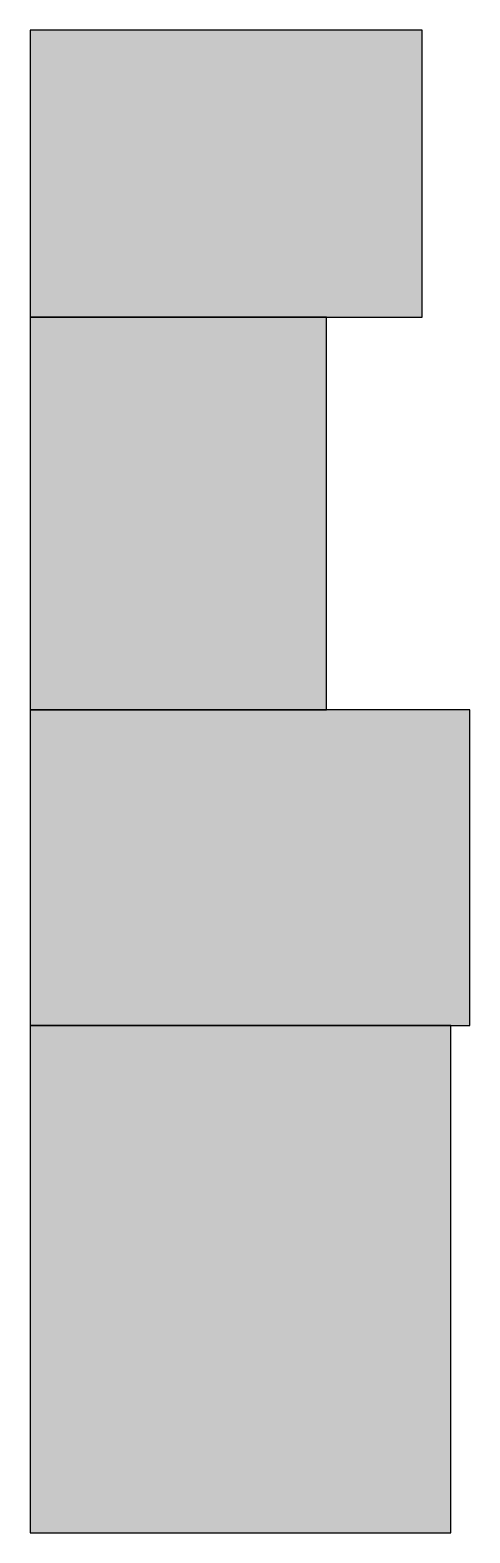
# Model space of a CAD drawing. Extents: x 0 to 92, y 0 to 314.
import ezdxf

# ---------------------------------------------------------------- set-up
doc = ezdxf.new("R2010")
doc.units = 0

msp = doc.modelspace()

# ---------------------------------------------------------------- linework, layer by layer
for points in [[(0, 254, 0), (82, 254, 0), (82, 314, 0), (0, 314, 0)], [(0, 172, 0), (62, 172, 0), (62, 254, 0), (0, 254, 0)], [(0, 106, 0), (92, 106, 0), (92, 172, 0), (0, 172, 0)], [(0, 0, 0), (88, 0, 0), (88, 106, 0), (0, 106, 0)]]:
    msp.add_polyline3d(points, close=True)
at = {"color": 158}
msp.add_solid([(0, 254), (82, 254), (0, 314), (82, 314)], dxfattribs=at)
at = {"color": 132}
msp.add_solid([(0, 172), (62, 172), (0, 254), (62, 254)], dxfattribs=at)
at = {"color": 250}
msp.add_solid([(0, 106), (92, 106), (0, 172), (92, 172)], dxfattribs=at)
at = {"color": 217}
msp.add_solid([(0, 0), (88, 0), (0, 106), (88, 106)], dxfattribs=at)

doc.saveas('drawing.dxf')
